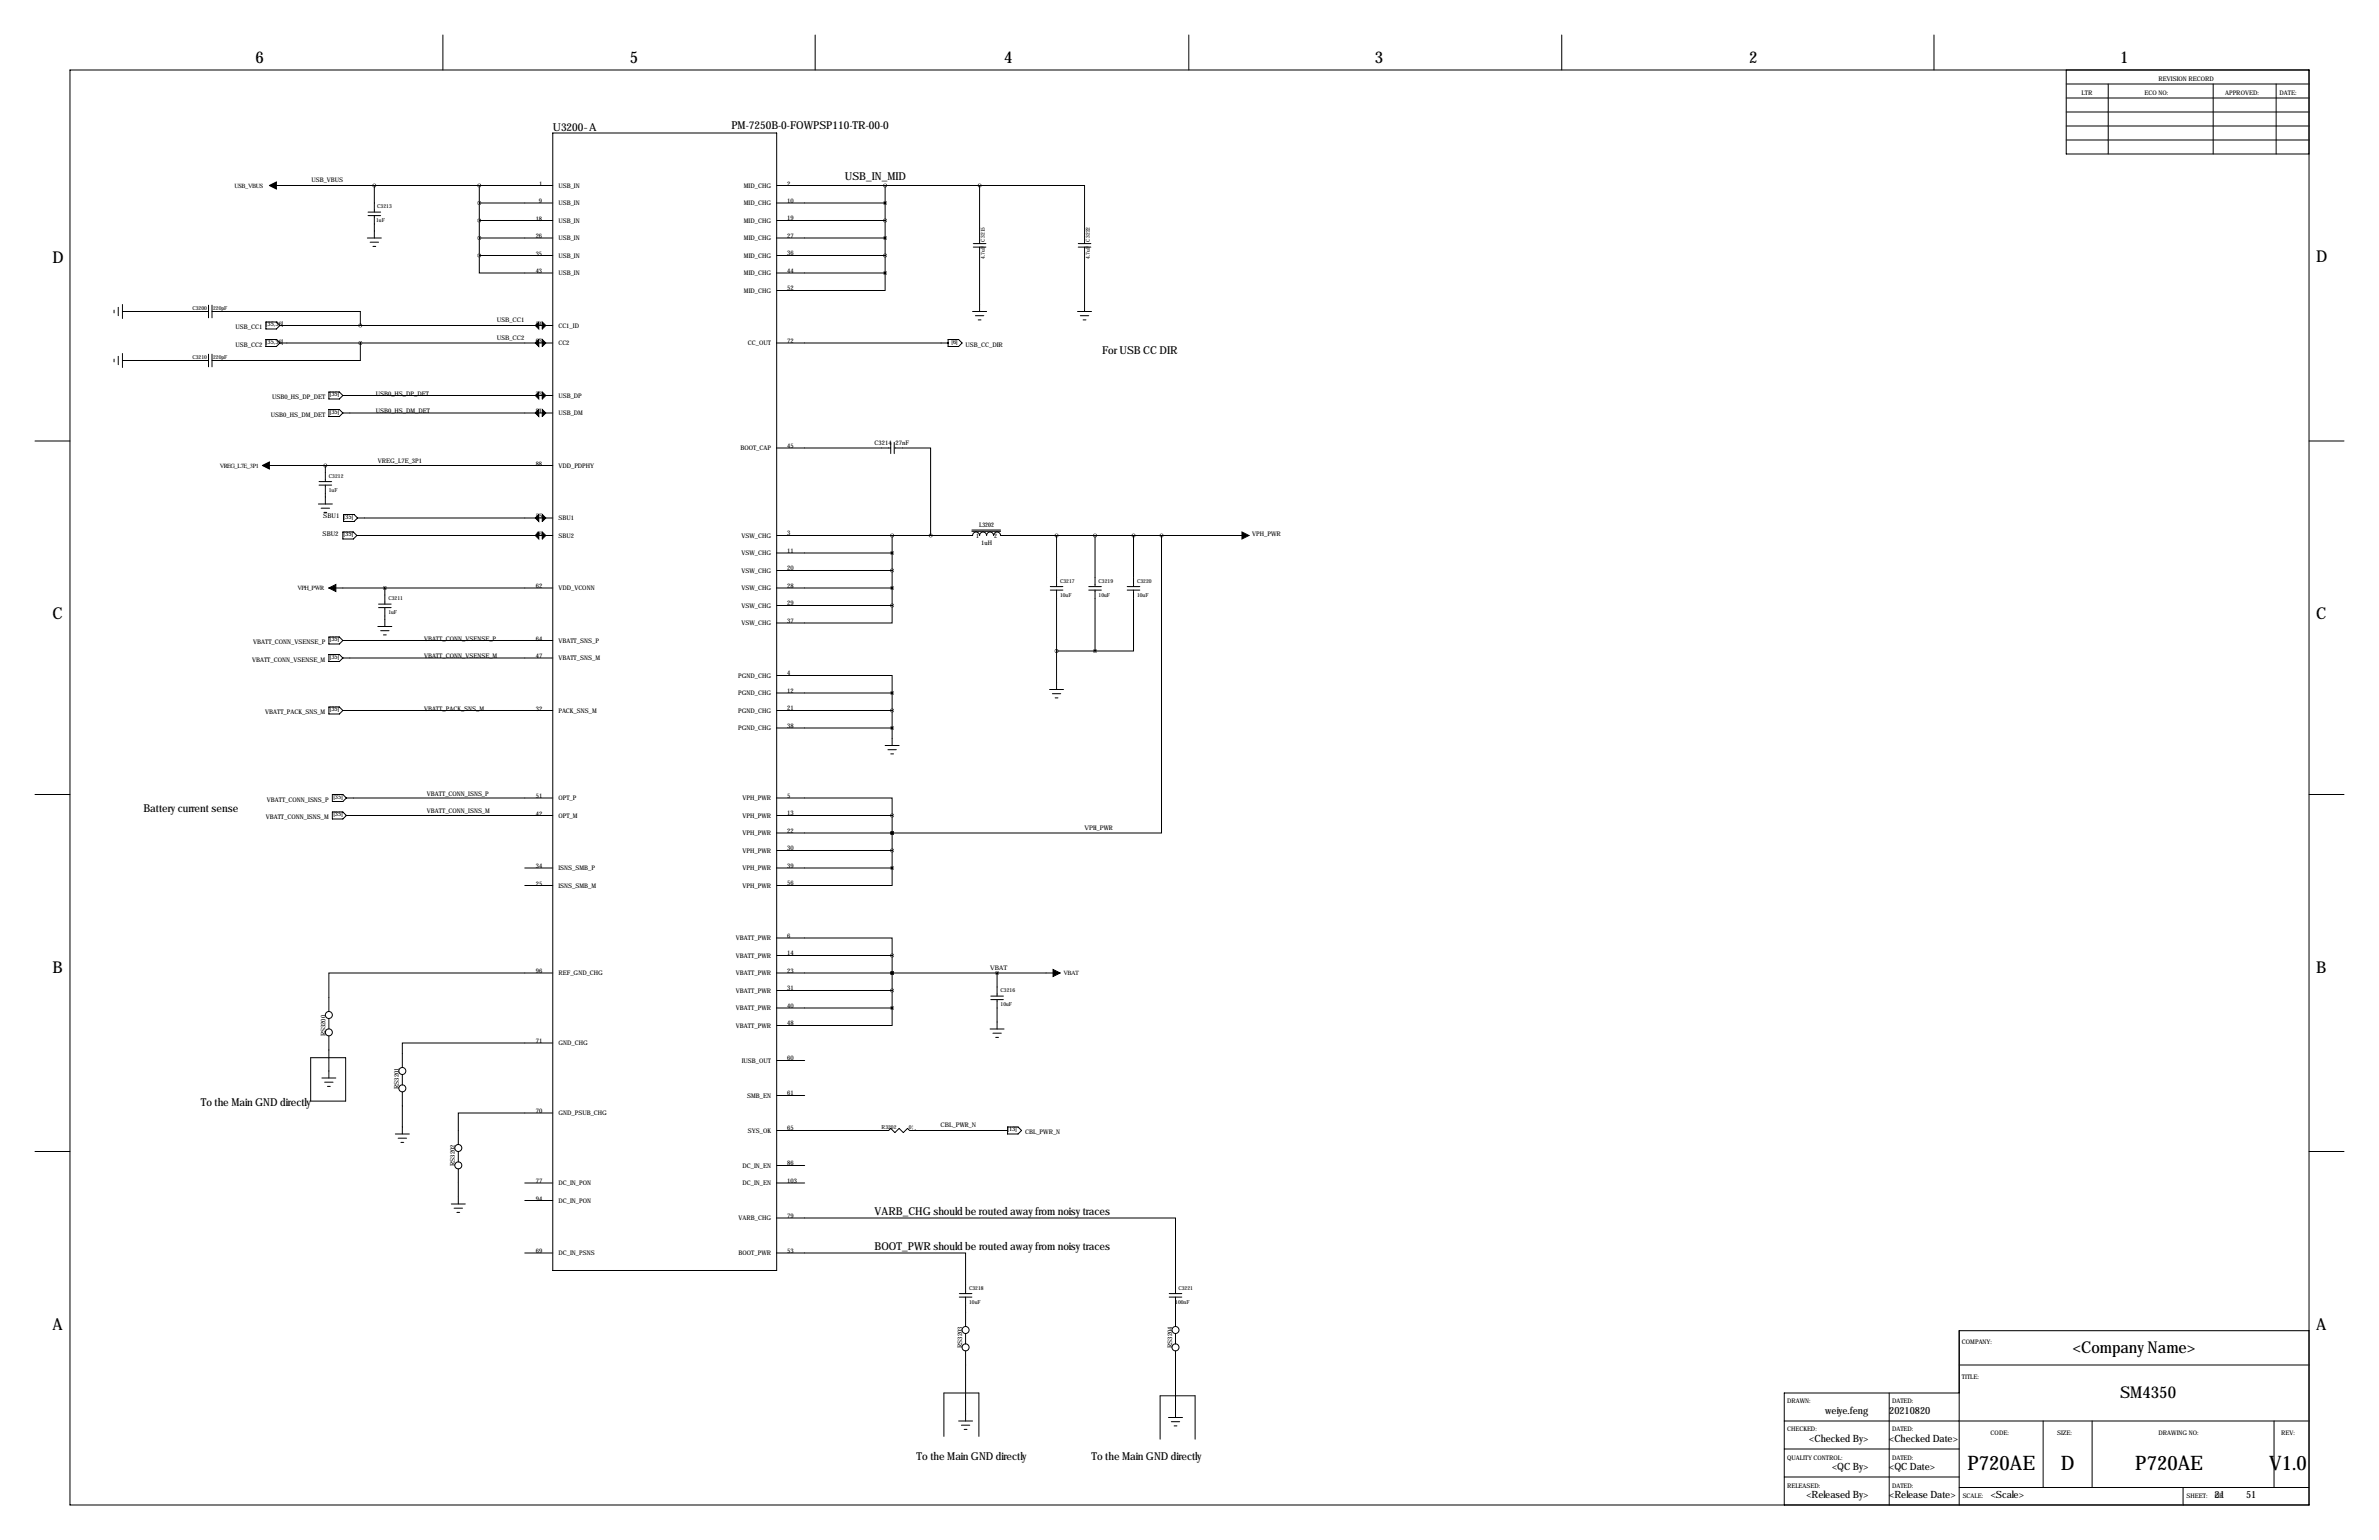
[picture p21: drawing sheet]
<svg xmlns="http://www.w3.org/2000/svg" width="864mm" height="559mm" viewBox="0 0 864 559" stroke-linecap="round" stroke-linejoin="round" font-family="sans-serif">
<defs><g id="words">
<g font-size="7.3">
<text x="714.2" y="533.3">P720AE</text>
<text x="748.1" y="533.3">D</text>
<text x="775.1" y="533.3">P720AE</text>
<text x="823.7" y="533.3">V1.0</text>
</g>
<g font-size="5.9">
<text x="92.7" y="22.9">6</text>
<text x="228.6" y="22.9">5</text>
<text x="364.5" y="22.9">4</text>
<text x="499.1" y="22.9">3</text>
<text x="635" y="22.9">2</text>
<text x="769.6" y="22.9">1</text>
<text x="19.1" y="95.2">D</text>
<text x="840.7" y="95.2">D</text>
<text x="19.1" y="224.8">C</text>
<text x="840.7" y="224.8">C</text>
<text x="19.1" y="353.1">B</text>
<text x="840.7" y="353.1">B</text>
<text x="19.1" y="482.6">A</text>
<text x="840.7" y="482.6">A</text>
<text x="752.4" y="490.9">&lt;Company Name&gt;</text>
<text x="769.6" y="507.4">SM4350</text>
</g>
<g font-size="4">
<text x="200.7" y="47.5">U3200-A</text>
<text x="265.5" y="47">PM-7250B-0-FOWPSP110-TR-00-0</text>
<text x="306.7" y="65.3">USB_IN_MID</text>
<text x="400" y="128.3">For USB CC DIR</text>
<text x="52.1" y="294.6">Battery current sense</text>
<text x="72.9" y="401.3">To the Main GND directly</text>
<text x="317.5" y="440.7">VARB_CHG should be routed away from noisy traces</text>
<text x="317.5" y="453.4">BOOT_PWR should be routed away from noisy traces</text>
<text x="332.7" y="529.6">To the Main GND directly</text>
<text x="396.2" y="529.6">To the Main GND directly</text>
</g>
<g font-size="3.6">
<text x="662.6" y="513">weiye.feng</text>
<text x="685.8" y="513">20210820</text>
<text x="656.8" y="523.2">&lt;Checked By&gt;</text>
<text x="685.8" y="523.2">&lt;Checked Date&gt;</text>
<text x="665.1" y="533.3">&lt;QC By&gt;</text>
<text x="685.8" y="533.3">&lt;QC Date&gt;</text>
<text x="655.7" y="543.5">&lt;Released By&gt;</text>
<text x="685.8" y="543.5">&lt;Release Date&gt;</text>
<text x="722.6" y="543.5">&lt;Scale&gt;</text>
<text x="803.9" y="543.5">21</text>
<text x="815.3" y="543.5">51</text>
</g>
<g font-size="2.4">
<text x="117.4" y="188">SBU1</text>
<text x="124.7" y="188.3">[35]</text>
<text x="117.1" y="194.3">SBU2</text>
<text x="124.7" y="194.6">[35]</text>
</g>
<g font-size="2.3">
<text x="783.6" y="29.2">REVISION RECORD</text>
<text x="755.6" y="34.3">LTR</text>
<text x="778.5" y="34.3">ECO NO:</text>
<text x="807.7" y="34.3">APPROVED:</text>
<text x="827.5" y="34.3">DATE:</text>
<text x="85.1" y="68">USB_VBUS</text>
<text x="113" y="66">USB_VBUS</text>
<text x="195.7" y="67.3">1</text>
<text x="202.7" y="68.1">USB_IN</text>
<text x="270.1" y="68.1">MID_CHG</text>
<text x="285.8" y="67.3">2</text>
<text x="195.7" y="73.7">9</text>
<text x="202.7" y="74.4">USB_IN</text>
<text x="270.1" y="74.4">MID_CHG</text>
<text x="285.8" y="73.7">10</text>
<text x="194.5" y="80">18</text>
<text x="202.7" y="80.8">USB_IN</text>
<text x="270.1" y="80.8">MID_CHG</text>
<text x="285.8" y="80">19</text>
<text x="194.5" y="86.4">26</text>
<text x="202.7" y="87.1">USB_IN</text>
<text x="270.1" y="87.1">MID_CHG</text>
<text x="285.8" y="86.4">27</text>
<text x="194.5" y="92.7">35</text>
<text x="202.7" y="93.5">USB_IN</text>
<text x="270.1" y="93.5">MID_CHG</text>
<text x="285.8" y="92.7">36</text>
<text x="194.5" y="99.1">43</text>
<text x="202.7" y="99.8">USB_IN</text>
<text x="270.1" y="99.8">MID_CHG</text>
<text x="285.8" y="99.1">44</text>
<text x="270.1" y="106.2">MID_CHG</text>
<text x="285.8" y="105.4">52</text>
<text x="85.5" y="119.4">USB_CC1</text>
<text x="96.5" y="118.4">[35,36]</text>
<text x="180.3" y="116.8">USB_CC1</text>
<text x="194.5" y="118.1">54</text>
<text x="202.7" y="118.9">CC1_ID</text>
<text x="85.5" y="125.7">USB_CC2</text>
<text x="96.5" y="124.7">[35,36]</text>
<text x="180.3" y="123.2">USB_CC2</text>
<text x="194.5" y="124.5">63</text>
<text x="202.7" y="125.2">CC2</text>
<text x="271.5" y="125.2">CC_OUT</text>
<text x="285.8" y="124.5">72</text>
<text x="345.4" y="124.7">[6]</text>
<text x="350.5" y="125.7">USB_CC_DIR</text>
<text x="119.8" y="143.8">[35]</text>
<text x="136.4" y="143.5">USB0_HS_DP_DET</text>
<text x="194.5" y="143.5">73</text>
<text x="98.7" y="144.8">USB0_HS_DP_DET</text>
<text x="136.4" y="149.9">USB0_HS_DM_DET</text>
<text x="194.5" y="149.9">81</text>
<text x="202.7" y="144.3">USB_DP</text>
<text x="98.3" y="151.1">USB0_HS_DM_DET</text>
<text x="119.8" y="150.1">[35]</text>
<text x="202.7" y="150.6">USB_DM</text>
<text x="317.5" y="161.6">C3214</text>
<text x="325.1" y="161.6">27nF</text>
<text x="268.8" y="163.3">BOOT_CAP</text>
<text x="285.8" y="162.6">45</text>
<text x="79.8" y="169.6">VREG_L7E_3P1</text>
<text x="137.2" y="168.1">VREG_L7E_3P1</text>
<text x="194.5" y="168.9">88</text>
<text x="202.7" y="169.7">VDD_PDPHY</text>
<text x="194.5" y="188">55</text>
<text x="202.7" y="188.7">SBU1</text>
<text x="355.4" y="191.3">L3202</text>
<text x="194.5" y="194.3">46</text>
<text x="202.7" y="195.1">SBU2</text>
<text x="269.2" y="195.1">VSW_CHG</text>
<text x="285.8" y="194.3">3</text>
<text x="354.3" y="195.2">1</text>
<text x="356.2" y="197.6">1uH</text>
<text x="360.9" y="195.2">2</text>
<text x="454.5" y="194.6">VPH_PWR</text>
<text x="269.2" y="201.4">VSW_CHG</text>
<text x="285.8" y="200.7">11</text>
<text x="269.2" y="207.8">VSW_CHG</text>
<text x="285.8" y="207">20</text>
<text x="107.9" y="214.1">VPH_PWR</text>
<text x="194.5" y="213.4">62</text>
<text x="202.7" y="214.1">VDD_VCONN</text>
<text x="269.2" y="214.1">VSW_CHG</text>
<text x="285.8" y="213.4">28</text>
<text x="269.2" y="220.5">VSW_CHG</text>
<text x="285.8" y="219.7">29</text>
<text x="269.2" y="226.8">VSW_CHG</text>
<text x="285.8" y="226.1">37</text>
<text x="91.9" y="233.7">VBATT_CONN_VSENSE_P</text>
<text x="119.8" y="232.7">[35]</text>
<text x="153.9" y="232.4">VBATT_CONN_VSENSE_P</text>
<text x="194.5" y="232.4">64</text>
<text x="202.7" y="233.2">VBATT_SNS_P</text>
<text x="119.8" y="239">[35]</text>
<text x="153.9" y="238.8">VBATT_CONN_VSENSE_M</text>
<text x="194.5" y="238.8">47</text>
<text x="202.7" y="239.5">VBATT_SNS_M</text>
<text x="91.5" y="240">VBATT_CONN_VSENSE_M</text>
<text x="268" y="245.9">PGND_CHG</text>
<text x="285.8" y="245.1">4</text>
<text x="285.8" y="251.5">12</text>
<text x="153.9" y="257.8">VBATT_PACK_SNS_M</text>
<text x="194.5" y="257.8">32</text>
<text x="268" y="252.2">PGND_CHG</text>
<text x="285.8" y="257.8">21</text>
<text x="96.2" y="259.1">VBATT_PACK_SNS_M</text>
<text x="119.8" y="258.1">[35]</text>
<text x="202.7" y="258.6">PACK_SNS_M</text>
<text x="268" y="258.6">PGND_CHG</text>
<text x="268" y="264.9">PGND_CHG</text>
<text x="285.8" y="264.2">38</text>
<text x="96.9" y="290.8">VBATT_CONN_ISNS_P</text>
<text x="121" y="289.8">[35]</text>
<text x="154.9" y="288.8">VBATT_CONN_ISNS_P</text>
<text x="194.5" y="289.6">51</text>
<text x="202.7" y="290.3">OPT_P</text>
<text x="269.5" y="290.3">VPH_PWR</text>
<text x="285.8" y="289.6">5</text>
<text x="96.5" y="297.2">VBATT_CONN_ISNS_M</text>
<text x="121" y="296.2">[35]</text>
<text x="154.9" y="295.1">VBATT_CONN_ISNS_M</text>
<text x="194.5" y="295.9">42</text>
<text x="202.7" y="296.7">OPT_M</text>
<text x="269.5" y="296.7">VPH_PWR</text>
<text x="285.8" y="295.9">13</text>
<text x="269.5" y="303">VPH_PWR</text>
<text x="285.8" y="302.3">22</text>
<text x="393.7" y="301">VPH_PWR</text>
<text x="269.5" y="309.4">VPH_PWR</text>
<text x="285.8" y="308.6">30</text>
<text x="194.5" y="315">34</text>
<text x="202.7" y="315.7">ISNS_SMB_P</text>
<text x="269.5" y="315.7">VPH_PWR</text>
<text x="285.8" y="315">39</text>
<text x="194.5" y="321.3">25</text>
<text x="202.7" y="322.1">ISNS_SMB_M</text>
<text x="269.5" y="322.1">VPH_PWR</text>
<text x="285.8" y="321.3">56</text>
<text x="267.2" y="341.1">VBATT_PWR</text>
<text x="285.8" y="340.4">6</text>
<text x="267.2" y="347.5">VBATT_PWR</text>
<text x="285.8" y="346.7">14</text>
<text x="194.5" y="353.1">96</text>
<text x="202.7" y="353.8">REF_GND_CHG</text>
<text x="267.2" y="353.8">VBATT_PWR</text>
<text x="285.8" y="353.1">23</text>
<text x="359.4" y="351.8">VBAT</text>
<text x="386.1" y="353.8">VBAT</text>
<text x="285.8" y="359.4">31</text>
<text x="267.2" y="360.2">VBATT_PWR</text>
<text x="285.8" y="365.8">40</text>
<text x="267.2" y="366.5">VBATT_PWR</text>
<text x="118.1" y="376.1" transform="rotate(-90 118.1 376.1)">RS3200</text>
<text x="267.2" y="372.9">VBATT_PWR</text>
<text x="285.8" y="372.1">48</text>
<text x="194.5" y="378.5">71</text>
<text x="202.7" y="379.2">GND_CHG</text>
<text x="269.3" y="385.6">IUSB_OUT</text>
<text x="285.8" y="384.8">60</text>
<text x="144.8" y="395.1" transform="rotate(-90 144.8 395.1)">RS3201</text>
<text x="271.3" y="398.3">SMB_EN</text>
<text x="285.8" y="397.5">61</text>
<text x="194.5" y="403.9">70</text>
<text x="202.7" y="404.6">GND_PSUB_CHG</text>
<text x="271.5" y="411">SYS_OK</text>
<text x="285.8" y="410.2">65</text>
<text x="341.4" y="408.9">CBL_PWR_N</text>
<text x="365.8" y="410.5">[13]</text>
<text x="372.1" y="411.5">CBL_PWR_N</text>
<text x="165.1" y="423.1" transform="rotate(-90 165.1 423.1)">RS3202</text>
<text x="269.6" y="423.7">DC_IN_EN</text>
<text x="285.8" y="422.9">86</text>
<text x="194.5" y="429.3">77</text>
<text x="202.7" y="430">DC_IN_PON</text>
<text x="269.6" y="430">DC_IN_EN</text>
<text x="285.8" y="429.3">103</text>
<text x="194.5" y="435.6">94</text>
<text x="202.7" y="436.4">DC_IN_PON</text>
<text x="268.1" y="442.7">VARB_CHG</text>
<text x="285.8" y="442">79</text>
<text x="194.5" y="454.7">69</text>
<text x="202.7" y="455.4">DC_IN_PSNS</text>
<text x="268.1" y="455.4">BOOT_PWR</text>
<text x="285.8" y="454.7">53</text>
<text x="349.2" y="489.1" transform="rotate(-90 349.2 489.1)">RS3203</text>
<text x="425.4" y="489.1" transform="rotate(-90 425.4 489.1)">RS3204</text>
<text x="712.2" y="487.7">COMPANY:</text>
<text x="712.2" y="500.4">TITLE:</text>
<text x="648.7" y="509.3">DRAWN:</text>
<text x="686.8" y="509.3">DATED:</text>
<text x="648.7" y="519.4">CHECKED:</text>
<text x="686.8" y="519.4">DATED:</text>
<text x="722.6" y="520.7">CODE:</text>
<text x="746.8" y="520.7">SIZE:</text>
<text x="783.6" y="520.7">DRAWING NO:</text>
<text x="828" y="520.7">REV:</text>
<text x="648.7" y="529.6">QUALITY CONTROL:</text>
<text x="686.8" y="529.6">DATED:</text>
<text x="648.7" y="539.8">RELEASED:</text>
<text x="686.8" y="539.8">DATED:</text>
<text x="712.5" y="543.6">SCALE:</text>
<text x="793.7" y="543.6">SHEET:</text>
<text x="804" y="543.6">OF</text>
</g>
<g font-size="2">
<text x="136.9" y="75.6">C3213</text>
<text x="136.5" y="80.7">1uF</text>
<text x="357.5" y="87.6" transform="rotate(-90 357.5 87.6)">C3215</text>
<text x="395.6" y="87.6" transform="rotate(-90 395.6 87.6)">C3222</text>
<text x="357.5" y="94" transform="rotate(-90 357.5 94)">4.7uF</text>
<text x="395.6" y="94" transform="rotate(-90 395.6 94)">4.7uF</text>
<text x="69.8" y="112.4">C3200</text>
<text x="77.4" y="112.4">220pF</text>
<text x="69.8" y="130.2">C3210</text>
<text x="77.4" y="130.2">220pF</text>
<text x="119.4" y="173.4">C3212</text>
<text x="119.4" y="178.5">1uF</text>
<text x="384.8" y="211.5">C3217</text>
<text x="398.8" y="211.5">C3219</text>
<text x="412.7" y="211.5">C3220</text>
<text x="141" y="217.8">C3211</text>
<text x="384.8" y="216.6">10uF</text>
<text x="398.8" y="216.6">10uF</text>
<text x="412.7" y="216.6">10uF</text>
<text x="141" y="222.9">1uF</text>
<text x="363.2" y="365.1">10uF</text>
<text x="363.2" y="360.1">C3216</text>
<text x="320" y="409.6">R3202</text>
<text x="329.9" y="409.6">0¦¸</text>
<text x="351.8" y="473.1">10uF</text>
<text x="351.8" y="468">C3218</text>
<text x="426.6" y="473.1">100nF</text>
<text x="427.8" y="468">C3221</text>
</g>
</g></defs>
<g fill="none" stroke="#000" stroke-width=".36">
<path d="M160.8 12.7v12.7M295.9 12.7v12.7M431.5 12.7v12.7M566.9 12.7v12.7M702.1 12.7v12.7M25.4 25.4h812.8v520.7h-812.8zM750.1 35.6h88.1M750.1 30.5h88.1M750.1 25.4v30.5h88.1M765.3 30.5v25.4M803.4 30.5v25.4M826.3 30.5v25.4"/>
<path d="M200.7 48.3h81.2v412.7h-81.2zM750.1 50.8h88.1M750.1 45.7h88.1M750.1 40.6h88.1M97.8 67.3h102.9M133.6 77h4.6M133.6 78.2h4.6M135.9 67.3v9.7M135.9 78.2v8.2M174 73.7h26.7M174 67.3v25.4M321.3 73.7h-39.4"/>
<path d="M321.3 67.3v31.8M355.6 67.3h38.1v21.1M355.6 67.3v21.1M355.6 67.3h-73.7M133.3 86.4h5.1M134.4 87.9h3M135.4 89.4h1M174 92.7v6.4h26.7M174 80h26.7M174 86.4h26.7M174 92.7h26.7M321.3 99.1v6.3h-39.4"/>
<path d="M321.3 80h-39.4M321.3 86.4h-39.4M321.3 92.7h-39.4M321.3 99.1h-39.4M353.3 88.4h4.6M353.3 89.7h4.6M355.6 89.7v23.3M391.4 88.4h4.6M391.4 89.7h4.6M393.7 89.7v23.3M41.4 112.5v1M42.9 111.5v3.1"/>
<path d="M44.4 113h31.3M44.4 110.5v5.1M75.7 110.7v4.6M77 110.7v4.6M77 113h53.8v5.1M96.5 116.8h3.8l1.3 1.3-1.3 1.3h-3.8zM101.6 118.1h99.1M353.1 113h5M354.1 114.6h3M355.1 116.1h1M391.2 113h5M392.2 114.6h3"/>
<path d="M393.2 116.1h1M41.4 130.3v1M42.9 129.3v3M44.4 130.8h31.3M44.4 128.3v5M75.7 128.5v4.6M77 128.5v4.6M96.5 123.2h3.8l1.3 1.3-1.3 1.2h-3.8zM101.6 124.5h99.1M130.8 124.5v6.3h-53.8M281.9 124.5h62.3M344.2 123.2h3.8l1.3 1.3-1.3 1.2h-3.8z"/>
<path d="M119.4 142.2h3.8l1.3 1.3-1.3 1.3h-3.8zM119.4 148.6h3.8l1.3 1.3-1.3 1.2h-3.8zM124.5 143.5h76.2M124.5 149.9h76.2M12.7 160h12.7M95.2 168.9h105.5M115.8 174.8h4.6M115.8 176h4.6M118.1 168.9v5.9M118.1 176v6.9M281.9 162.6h41.4M323.3 160.5v4.1"/>
<path d="M324.6 160.5v4.1M324.6 162.6h13.2v31.7M838.2 160h12.7M115.6 182.9h5.1M116.6 184.4h3M117.6 185.9h1M124.5 193h3.8l1.2 1.3-1.2 1.3h-3.8zM124.7 186.7h3.8l1.3 1.3-1.3 1.2h-3.8zM129.5 194.3h71.2M129.8 188h70.9M281.9 194.3h71.2a1.27 1.27 0 0 1 1.2-1.3 1.27 1.27 0 0 1 1.3 1.3 1.27 1.27 0 0 1 1.3-1.3 1.27 1.27 0 0 1 1.2 1.3 1.27 1.27 0 0 1 1.3-1.3 1.27 1.27 0 0 1 1.3 1.3 1.27 1.27 0 0 1 1.3-1.3 1.27 1.27 0 0 1 1.2 1.3h90.2M323.9 194.3v25.4"/>
<path d="M352.8 192.8h10.4M352.8 192.3h10.4M383.5 194.3v18.6M397.5 194.3v18.6M411.5 194.3v18.6M421.6 194.3v108h-97.7M119.4 213.4h81.3M137.4 219.2h4.6M139.7 213.4v5.8M281.9 200.7h42M281.9 207h42M281.9 219.7h42"/>
<path d="M323.9 219.7v6.4h-42M323.9 213.4h-42M381.3 212.9h4.5M381.3 214.1h4.5M383.5 214.1v36.1M395.2 212.9h4.6M395.2 214.1h4.6M397.5 214.1v22.1M409.2 212.9h4.6M409.2 214.1h4.6M411.5 214.1v22.1h-14M119.4 231.1h3.8l1.3 1.3-1.3 1.3h-3.8z"/>
<path d="M119.4 237.5h3.8l1.3 1.3-1.3 1.2h-3.8zM124.5 232.4h76.2M124.5 238.8h76.2M137.2 227.3h5M137.4 220.5h4.6M138.2 228.9h3M139.2 230.4h1M139.7 220.5v6.8M383.5 236.2h14M119.4 256.5h3.8l1.3 1.3-1.3 1.3h-3.8zM124.5 257.8h76.2M281.9 245.1h42v6.4"/>
<path d="M281.9 257.8h42M281.9 251.5h42M323.9 251.5v16.5M381 250.2h5.1M382 251.7h3.1M383 253.2h1M281.9 264.2h42M321.3 270.5h5.1M322.3 272h3.1M323.3 273.6h1.1M323.8 268v2.5M12.7 288.3h12.7"/>
<path d="M120.7 288.3h3.8l1.2 1.3-1.2 1.2h-3.8zM120.7 294.6h3.8l1.2 1.3-1.2 1.3h-3.8zM125.7 289.6h75M125.7 295.9h75M281.9 289.6h42v6.3M281.9 295.9h42M323.9 295.9v19.1M838.2 288.3h12.7M190.5 315h10.2M281.9 315h42M281.9 302.3h42M281.9 308.6h42"/>
<path d="M323.9 302.3h.1M323.9 315v6.3h-42M190.5 321.3h10.2M200.7 353.1h-81.3v13.9M281.9 340.4h42v6.3M281.9 353.1h102.9M281.9 346.7h42M281.9 359.4h42M323.9 353.1h.1M323.9 346.7v19.1M362 353.1l-.1 8.3M119.4 369.6v3.8"/>
<path d="M119.4 375.9v15.3M200.7 378.5h-54.7v8.9M281.9 365.8h42M323.9 365.8v6.3h-42M359.4 373.4h5.1M359.7 361.4h4.5M359.7 362.7h4.5M360.4 374.9h3.1M361.4 376.4h1.1M361.9 362.7v10.7M112.8 383.8h12.7v15.7h-12.7zM116.8 391.2h5.1"/>
<path d="M117.9 392.7h3M118.9 394.2h1M146 389.9v3.8M146 396.2v15.3M281.9 384.8h10.2M281.9 397.5h10.2M12.7 417.8h12.7M143.5 411.5h5.1M144.5 413h3.1M145.5 414.5h1.1M166.4 417.8v3.8M200.7 403.9h-34.3v11.4"/>
<path d="M281.9 410.2h40.7l.7-.8 1.6 1.6 1.5-1.6 1.5 1.6 1.5-1.6 .8 .8h35.6M365.8 408.9h3.8l1.2 1.3-1.2 1.3h-3.8zM838.2 417.8h12.7M163.8 436.9h5.1M164.8 438.4h3.1M165.9 439.9h1M166.4 424.2v12.7M190.5 429.3h10.2M190.5 435.6h10.2M281.9 429.3h10.2M281.9 422.9h10.2M190.5 454.7h10.2"/>
<path d="M281.9 454.7h68.6v14.7M281.9 442h144.8v27.4M348.2 469.4h4.6M348.2 470.7h4.6M350.5 470.7v10.6M424.4 469.4h4.6M424.4 470.7h4.6M426.7 470.7v10.6M350.5 483.9v3.8M350.5 490.2v25.4M426.7 483.9v3.8M426.7 490.2v24.2"/>
<path d="M711.2 495.3h127M838.2 482.9h-127v63.2M348 515.6h5.1M349 517.1h3M350 518.7h1M424.2 514.3h5.1M425.2 515.9h3M426.2 517.4h1M647.7 515.6h190.5M685.8 505.5v40.6M711.2 505.5h-63.5v40.6M741.7 515.6v24.1"/>
<path d="M759.5 515.6v24.1M825.5 515.6v24.1M342.6 521.2v-15.7h12.7v15.7M421.1 522.2v-15.7h12.7v15.7M647.7 535.9h63.5M647.7 525.8h63.5M711.2 539.8h127M792.5 539.8v6.3"/>
<circle cx="119.4" cy="368.3" r="1.27"/>
<circle cx="119.4" cy="374.6" r="1.27"/>
<circle cx="146" cy="388.6" r="1.27"/>
<circle cx="146" cy="394.9" r="1.27"/>
<circle cx="166.4" cy="416.6" r="1.27"/>
<circle cx="166.4" cy="422.9" r="1.27"/>
<circle cx="350.5" cy="482.6" r="1.27"/>
<circle cx="350.5" cy="488.9" r="1.27"/>
<circle cx="426.7" cy="482.6" r="1.27"/>
<circle cx="426.7" cy="488.9" r="1.27"/>
</g>
<g fill="#000" stroke="#000" stroke-width=".36">
<path d="M97.8 67.3l2.5-1.3v2.6zM194.3 118.1l1.3-1.3v2.6zM196.8 116.8l1.3 1.3-1.3 1.3zM194.3 124.5l1.3-1.3v2.5zM196.8 123.2l1.3 1.3-1.3 1.2zM194.3 143.5l1.3-1.3v2.6zM194.3 149.9l1.3-1.3v2.5zM196.8 142.2l1.3 1.3-1.3 1.3zM196.8 148.6l1.3 1.3-1.3 1.2zM95.2 168.9l2.6-1.3v2.6zM194.3 188l1.3-1.3v2.5zM194.3 194.3l1.3-1.3v2.6z"/>
<path d="M196.8 186.7l1.3 1.3-1.3 1.2zM196.8 193l1.3 1.3-1.3 1.3zM450.8 193l2.6 1.3-2.6 1.3zM119.4 213.4l2.5-1.3v2.5zM382.3 351.8l2.5 1.3-2.5 1.2z"/>
</g>
<path d="M323.8 315a.05 .05 0 0 0 .1 0 .05 .05 0 0 0-.1 0zM323.8 308.6a.05 .05 0 0 0 .1 0 .05 .05 0 0 0-.1 0zM383.5 194.3a.05 .05 0 0 0 .1 0 .05 .05 0 0 0-.1 0zM397.5 194.3a.05 .05 0 0 0 .1 0 .05 .05 0 0 0-.1 0zM411.4 194.3a.05 .05 0 0 0 .1 0 .05 .05 0 0 0-.1 0zM323.8 302.3a.05 .05 0 0 0 .1 0 .05 .05 0 0 0-.1 0zM323.8 295.9a.05 .05 0 0 0 .1 0 .05 .05 0 0 0-.1 0zM130.8 124.5a.05 .05 0 0 0 .1 0 .05 .05 0 0 0-.1 0zM323.8 365.8a.05 .05 0 0 0 .1 0 .05 .05 0 0 0-.1 0zM323.8 359.4a.05 .05 0 0 0 .1 0 .05 .05 0 0 0-.1 0zM361.9 353.1a.05 .05 0 0 0 .1 0 .05 .05 0 0 0-.1 0zM323.8 353.1a.05 .05 0 0 0 .1 0 .05 .05 0 0 0-.1 0zM323.8 346.7a.05 .05 0 0 0 .1 0 .05 .05 0 0 0-.1 0zM321.3 73.7a.05 .05 0 0 0 .1 0 .05 .05 0 0 0-.1 0zM321.3 67.3a.05 .05 0 0 0 .1 0 .05 .05 0 0 0-.1 0zM321.3 80a.05 .05 0 0 0 .1 0 .05 .05 0 0 0-.1 0zM321.3 86.4a.05 .05 0 0 0 .1 0 .05 .05 0 0 0-.1 0zM321.3 92.7a.05 .05 0 0 0 .1 0 .05 .05 0 0 0-.1 0zM321.3 99.1a.05 .05 0 0 0 .1 0 .05 .05 0 0 0-.1 0zM323.8 219.7a.05 .05 0 0 0 .1 0 .05 .05 0 0 0-.1 0zM323.8 213.4a.05 .05 0 0 0 .1 0 .05 .05 0 0 0-.1 0zM323.8 207a.05 .05 0 0 0 .1 0 .05 .05 0 0 0-.1 0zM323.8 200.7a.05 .05 0 0 0 .1 0 .05 .05 0 0 0-.1 0zM323.8 194.3a.05 .05 0 0 0 .1 0 .05 .05 0 0 0-.1 0zM135.8 67.3a.05 .05 0 0 0 .1 0 .05 .05 0 0 0-.1 0zM173.9 67.3a.05 .05 0 0 0 .1 0 .05 .05 0 0 0-.1 0zM173.9 73.7a.05 .05 0 0 0 .1 0 .05 .05 0 0 0-.1 0zM173.9 80a.05 .05 0 0 0 .1 0 .05 .05 0 0 0-.1 0zM173.9 86.4a.05 .05 0 0 0 .1 0 .05 .05 0 0 0-.1 0zM173.9 92.7a.05 .05 0 0 0 .1 0 .05 .05 0 0 0-.1 0zM130.8 118.1a.05 .05 0 0 0 .1 0 .05 .05 0 0 0-.1 0zM118.1 168.9a.05 .05 0 0 0 .1 0 .05 .05 0 0 0-.1 0zM323.8 264.2a.05 .05 0 0 0 .1 0 .05 .05 0 0 0-.1 0zM323.8 257.8a.05 .05 0 0 0 .1 0 .05 .05 0 0 0-.1 0zM323.8 251.5a.05 .05 0 0 0 .1 0 .05 .05 0 0 0-.1 0zM397.5 236.2a.05 .05 0 0 0 .1 0 .05 .05 0 0 0-.1 0zM383.5 236.2a.05 .05 0 0 0 .1 0 .05 .05 0 0 0-.1 0zM323.8 302.3a.05 .05 0 0 0 .1 0 .05 .05 0 0 0-.1 0zM323.8 353.1a.05 .05 0 0 0 .1 0 .05 .05 0 0 0-.1 0zM337.8 194.3a.05 .05 0 0 0 .1 0 .05 .05 0 0 0-.1 0zM421.6 194.3a.05 .05 0 0 0 .1 0 .05 .05 0 0 0-.1 0z" fill="#000" stroke="#000" stroke-width="1.3"/>
<use href="#words"/>
</svg>
